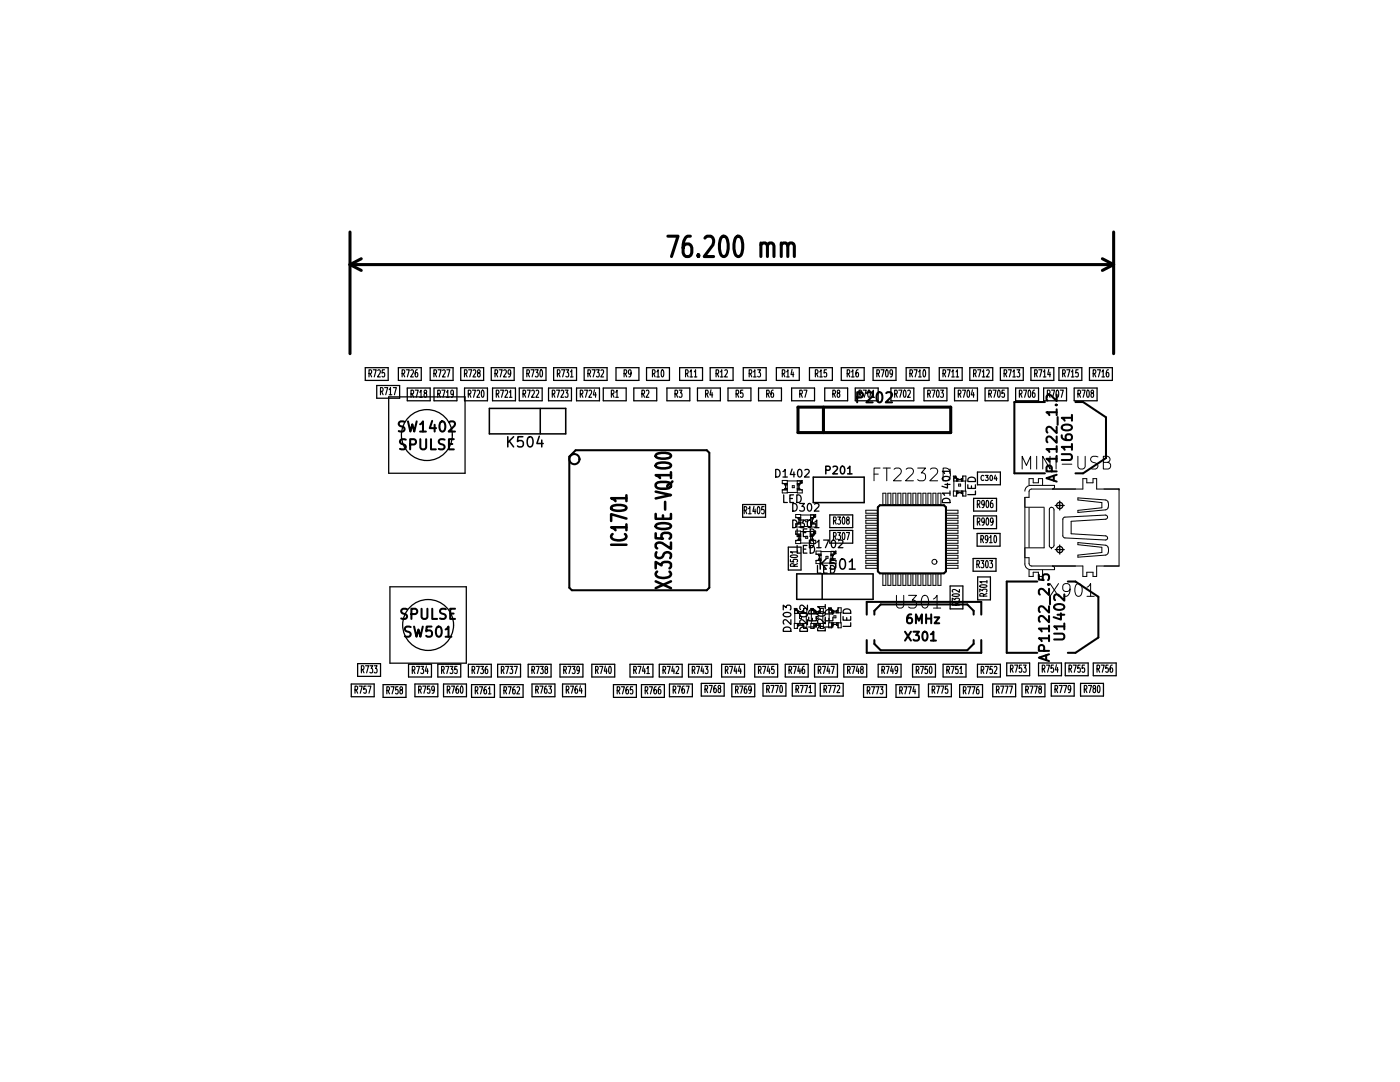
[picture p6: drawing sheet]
<svg xmlns="http://www.w3.org/2000/svg" width="279mm" height="216mm" viewBox="0 0 279 216" stroke-linecap="round" stroke-linejoin="round" font-family="sans-serif">
<g fill="none" stroke="#000" stroke-width=".61">
<path d="M69.9 52.8h152.4M69.9 46.3v24.3M69.9 52.8l2.2 1.2M72.1 51.6l-2.2 1.2M133.3 47.1h2l-1.3 4.1M137.8 47.1h-.6a1.91 1.91 0 0 0-.9 1.8v1.5l.2 .4 .4 .4h.6l.3-.2a1.77 1.77 0 0 0 0-2.1l-.3-.2h-.6l-.3 .2-.3 .5M139.4 50.8l.1 .2-.1 .2-.2-.2 .2-.2v.4M140.7 47.5l.4-.4h.7a1.2 1.2 0 0 1 .5 1.8l-1.8 2.3h1.9M144 47.3l.3-.2a.83 .83 0 0 1 .9 .8 4.1 4.1 0 0 1-.3 3.1l-.3 .2a.82 .82 0 0 1-.9-.8 4 4 0 0 1 .3-3.1zM146.9 47.3l.3-.2a.83 .83 0 0 1 .9 .8 4.1 4.1 0 0 1-.3 3.1l-.3 .2a.82 .82 0 0 1-.9-.8 4 4 0 0 1 .3-3.1zM151.9 48.9l.4-.4h.4l.3 .2 .2 .4v2.1M151.9 48.5v2.7"/>
<path d="M153.2 49.1l.1-.4 .3-.2h.4l.3 .2 .2 .4v2.1M155.9 48.9l.5-.4h.4l.3 .2 .1 .4v2.1M155.9 48.5v2.7M157.2 49.1l.2-.4 .3-.2h.4l.3 .2 .1 .4v2.1M220 51.6l2.3 1.2M222.3 46.3v24.3M222.3 52.8l-2.3 1.2M159.3 81.2h30.4v5.1h-30.4zM164.3 81.2v5.1"/>
</g>
<g fill="none" stroke="#000" stroke-width=".3">
<path d="M97.7 81.5h15.2v5.1h-15.2zM101.3 87.1v2.1M101.6 88l.9 1.2M102.5 87.1l-1.2 1.2M104.3 87.1h-.9l-.1 1 .3-.2 .6 .1 .2 .3-.1 .7-.2 .2h-.5l-.3-.2M105.5 87.2a.48 .48 0 0 1 .8 .3 1.05 1.05 0 0 1-.6 1.7 1.35 1.35 0 0 1-.2-2zM107.6 87l-.5 1.5h1.3M107.8 81.5v5.1M108.1 87.8v1.4M162.3 95.2h10.2v5.1h-10.2zM164.8 93.8h.7l.2-.3-.1-.3-.2-.2h-.6v1.6M166.3 93.2l.5-.2 .3 .5-.9 1.1h.9"/>
<path d="M167.9 93.2l.2-.2a.81 .81 0 0 1 .5 .8 .81 .81 0 0 1-.5 .8l-.2-.2-.2-.4zM169.2 93.5l.4-.5v1.6M169.2 94.6h.8M159 114.5h15.2v5.1h-15.2zM163.7 111.5v2.1M164 112.4l.9 1.2M164.1 114.5v5.1M164.9 111.5l-1.2 1.2M166.7 111.5h-1l-.1 1 .3-.2 .7 .1 .2 .3-.1 .7-.3 .2h-.5l-.3-.2M167.9 111.6a.48 .48 0 0 1 .7 .3 1.05 1.05 0 0 1-.5 1.7 1.35 1.35 0 0 1-.2-2zM169.5 112.1l.6-.6v2.1M169.5 113.6h1.2"/>
</g>
<g fill="none" stroke="#000" stroke-width=".41">
<path d="M171.1 79.3h.7a.55 .55 0 0 0 .4-.5 .55 .55 0 0 0-.4-.5h-.7v2M173 78.4l.3-.1h.7a.55 .55 0 0 1 .1 .8l-1.2 1.2h1.3M175.2 78.3a.48 .48 0 0 1 .8 .3 1.05 1.05 0 0 1-.6 1.7 1.35 1.35 0 0 1-.2-2zM176.9 78.4l.3-.1h.6a.55 .55 0 0 1 .1 .8l-1.1 1.2h1.2M210.9 78.8v1.2l-1.2-1.1a.55 .55 0 0 0-.9 .3v.4l.2 .3M80.7 84.2h-.9a.48 .48 0 0 0-.2 .5 .48 .48 0 0 0 .4 .3 .74 .74 0 0 1 .7 .5l-.1 .4-.2 .2-.8-.1M81 87.7h-1a.48 .48 0 0 0-.2 .5 .48 .48 0 0 0 .4 .4 .74 .74 0 0 1 .8 .5l-.1 .4-.3 .2-.8-.1M81.4 84.1l.5 2 .4-1.4 .4 1.4 .5-2M81.9 88.7h.7a.55 .55 0 0 0 .4-.5 .55 .55 0 0 0-.4-.6h-.7v2.1M83.8 84.7l.6-.6v2M83.8 86.1h1.2M83.9 87.6v1.7l.4 .4h.4l.3-.4v-1.7"/>
<path d="M86 87.6v2.1h1M86.3 84l-.5 1.4h1.2M86.7 84.8v1.3M87.9 84.3a.49 .49 0 0 1 .5-.2 .49 .49 0 0 1 .4 .4 1.05 1.05 0 0 1-.6 1.6 1.24 1.24 0 0 1-.3-1.8zM88.7 87.7h-.9a.48 .48 0 0 0-.2 .5 .48 .48 0 0 0 .3 .4 .74 .74 0 0 1 .8 .5l-.1 .4-.3 .2-.7-.1M89.6 88.6h.7M89.6 84.3l.3-.2 .7 .1a.55 .55 0 0 1 .1 .7l-1.2 1.2h1.3M90.6 87.6h-1v2.1h1M113.6 91.1l1.3-1.3h26.2l.5 .5v27l-.5 .5h-27l-.5-.5zM208.5 80.2h-6.1v14.2h6.1M209.9 94.1v-.8a.55 .55 0 0 0-.5-.4 .55 .55 0 0 0-.6 .4v.8h2.1M210.3 94.9v1"/>
<path d="M210.7 80.8h.2M210.9 94.7l-2.1 .7 2.1 .7M210.9 91.5h-2.1l.6 .6M210.9 89.6h-2.1l.6 .6M210.9 87.1v1.3l-1.2-1.2a.55 .55 0 0 0-.9 .3v.5l.2 .3M210.9 85.2v1.2l-1.2-1.1a.55 .55 0 0 0-.9 .2v.5l.2 .3M210.9 82.3h-2.1l.6 .5M210.9 81.7v1.1M210.9 89v1.2M210.9 91v1.1M211.1 83.2v1.6M211.9 90.6h1.6l.4 .4v.4l-.4 .4h-1.6"/>
<path d="M211.9 86.8a.8 .8 0 0 0 .9 1h.7l.3-.2 .1-.6-.2-.2-.6-.1-.3 .1-.1 .6 .4 .4M212.1 84.9a1.38 1.38 0 0 1 1.8 .3v.2a1.27 1.27 0 0 1-2 0zM213.9 89.2h-2l.6 .6M213.9 83.4h-2l.6 .5M213.9 82.8v1.1M213.9 88.6v1.2M214.6 80.2h1.6l4.5 3.1v8.1l-4.5 3h-1.6M175.2 101.2l.4-.4h12.8l.4 .4v12.8l-.4 .4h-12.8l-.4-.4zM207 116h-6.1v14.3h6.1M207.3 114.7v1h1l-.2-.2 .1-.7 .3-.2 .7 .1 .2 .3v.5l-.2 .2M209.2 116.6h.2M209.4 117.5v1.2l-1.2-1.1a.55 .55 0 0 0-.9 .3v.5l.2 .2"/>
<path d="M209.6 119v1.6M212.4 118.6v1.3l-1.2-1.2a.55 .55 0 0 0-.8 .3v.5l.2 .3M213.1 116h1.5l4.6 3.1v8.1l-4.6 3.1h-1.5M81.2 121.6h-.9a.48 .48 0 0 0-.2 .5 .48 .48 0 0 0 .4 .3 .74 .74 0 0 1 .7 .5l-.1 .4-.3 .2-.7-.1M82 125.1h-1a.48 .48 0 0 0-.2 .5 .48 .48 0 0 0 .4 .4 .74 .74 0 0 1 .8 .5l-.1 .4-.3 .2-.8-.1M82.1 122.5h.8a.55 .55 0 0 0 .4-.5 .55 .55 0 0 0-.4-.5h-.8v2M82.6 125l.5 2.1 .4-1.5 .4 1.5 .5-2.1M84.1 121.5v1.6l.4 .4h.4l.4-.4v-1.6M86.1 125h-.9l-.1 1 .2-.2 .7 .1 .2 .3-.1 .7-.3 .2h-.5l-.2-.2M86.3 121.5v2h.9M87.3 125.1a.48 .48 0 0 1 .8 .3 1.05 1.05 0 0 1-.6 1.7 1.35 1.35 0 0 1-.2-2zM88.9 125.6l.6-.6v2.1"/>
<path d="M88.9 127.1h1.2M89 121.6h-1a.48 .48 0 0 0-.2 .5 .48 .48 0 0 0 .4 .3 .74 .74 0 0 1 .8 .5l-.1 .4-.3 .2-.8-.1M89.8 122.4h.7M90.8 121.5h-1v2h1M173 127.7v2.6h22.8v-2.6M173 122.6v-2.5h22.8v2.5M174.5 122.6v-.7l1.3-1.3h17.2l1.3 1.3v.7M174.5 127.7v.8l1.3 1.3h17.2l1.3-1.3v-.8M180.6 126l1.2 1.8M181.8 126l-1.2 1.8M181.9 122.6a.7 .7 0 0 0-.9 .8v.6l.2 .3 .5 .1 .3-.2v-.6l-.1-.2-.5-.1-.4 .3M182.3 126h1.1l-.6 .7 .5 .2v.8l-.2 .1h-.5l-.3-.1"/>
<path d="M182.8 124.4v-1.8l.6 1.3 .6-1.3v1.8M184.3 126.2l.2-.2a.95 .95 0 0 1 .4 1.7l-.4 .1-.3-.3-.1-.8zM184.8 122.6v1.8M184.8 123.4h1M185.8 126.6l.5-.6v1.8M185.8 127.8h1M185.8 122.6v1.8M186.5 123.2h1l-1 1.2h1M208.4 129.9v-.8a.55 .55 0 0 0-.5-.4 .55 .55 0 0 0-.6 .4v.8h2.1M208.8 130.7v1M209.4 130.6l-2.1 .6 2.1 .7M209.4 127.4h-2.1l.6 .5"/>
<path d="M209.4 125.4h-2.1l.6 .6M209.4 122.9v1.3l-1.2-1.2a.55 .55 0 0 0-.9 .3v.5l.2 .3M209.4 121v1.2l-1.2-1.1a.55 .55 0 0 0-.9 .3v.4l.2 .3M209.4 124.8v1.2M209.4 126.8v1.1M210.4 126.4h1.6l.4 .4v.4l-.4 .4h-1.6M210.5 120.8a1.35 1.35 0 0 1 1.9 .2v.2a1.27 1.27 0 0 1-2 0zM211 122.7h1.4M211.7 122.4v1.2l-1.4-.5M212.4 125h-2l.6 .6M212.4 124.4v1.2"/>
<circle cx="114.6" cy="91.6" r="1.02"/>
</g>
<g fill="none" stroke="#000" stroke-width=".25">
<path d="M72.9 73.4h4.6v2.5h-4.6zM75.2 76.9h4.6v2.6h-4.6zM77.6 79.2h15.2v15.2h-15.2zM79.5 73.4h4.6v2.5h-4.6zM81.3 77.4h4.6v2.6h-4.6zM85.9 73.4h4.5v2.5h-4.5zM86.6 77.4h4.6v2.6h-4.6zM91.9 73.4h4.6v2.5h-4.6zM92.7 77.4h4.6v2.6h-4.6zM98 73.4h4.6v2.5h-4.6zM98.3 77.4h4.6v2.6h-4.6zM103.6 77.4h4.6v2.6h-4.6z"/>
<path d="M104.4 73.4h4.6v2.5h-4.6zM109.5 77.4h4.5v2.6h-4.5zM110.5 73.4h4.6v2.5h-4.6zM115.1 77.4h4.5v2.6h-4.5zM116.6 73.4h4.6v2.5h-4.6zM120.4 77.4h4.6v2.6h-4.6zM122.9 73.4h4.6v2.5h-4.6zM126.5 77.4h4.6v2.6h-4.6zM129 73.4h4.6v2.5h-4.6zM133.1 77.4h4.6v2.6h-4.6zM135.6 73.4h4.6v2.5h-4.6zM139.2 77.4h4.6v2.6h-4.6z"/>
<path d="M141.7 73.4h4.6v2.5h-4.6zM145.3 77.4h4.6v2.6h-4.6zM148.3 73.4h4.6v2.5h-4.6zM151.4 77.4h4.6v2.6h-4.6zM154.9 73.4h4.6v2.5h-4.6zM158 77.4h4.6v2.6h-4.6zM161.5 73.4h4.6v2.5h-4.6zM164.6 77.4h4.6v2.6h-4.6zM167.9 73.4h4.6v2.5h-4.6zM170.7 77.4h4.6v2.6h-4.6zM174.2 73.4h4.6v2.5h-4.6zM177.8 77.4h4.6v2.6h-4.6z"/>
<path d="M180.8 73.4h4.6v2.5h-4.6zM184.4 77.4h4.6v2.6h-4.6zM187.5 73.4h4.5v2.5h-4.5zM190.5 77.4h4.6v2.6h-4.6zM193.5 73.4h4.6v2.5h-4.6zM196.6 77.4h4.6v2.6h-4.6zM199.6 73.4h4.6v2.5h-4.6zM202.7 77.4h4.6v2.6h-4.6zM205.7 73.4h4.6v2.5h-4.6zM208.3 77.4h4.6v2.6h-4.6zM211.3 73.4h4.6v2.5h-4.6zM214.4 77.4h4.5v2.6h-4.5z"/>
<path d="M217.4 73.4h4.6v2.5h-4.6zM154.8 93.7a.77 .77 0 0 1 .9 .7 .77 .77 0 0 1-.9 .8zM156.3 94.1l.4-.4v1.5M156.3 95.2h.8M156.4 98.7v1.6h.7M157.6 99.5h.6M158.1 93.6l-.4 1.1h1M158.4 98.7h-.8v1.6h.8M158.4 94.2v1M159 98.7a.77 .77 0 0 1 .9 .8 .77 .77 0 0 1-.9 .8zM159.3 93.8l.2-.1a.81 .81 0 0 1 .6 .7 .81 .81 0 0 1-.6 .8l-.2-.2-.1-.4zM160.6 93.8l.6-.1 .3 .4-1 1.1h1"/>
<path d="M188.1 95.3a.9 .9 0 0 1 1.5 .3 .86 .86 0 0 1-1.5-.2zM188.3 99.6a.79 .79 0 0 1 .9-.1 .79 .79 0 0 1 .4 .8h-1.5v-.4zM188.6 96.7h1M189.1 96.4v1l-1.1-.4M189.6 98.4h-1.5l.4 .4M189.6 94h-1.5l.4 .5M189.6 93.6v.9M189.6 98v.8M193.1 96.7v.8h1.6v-.8M193.4 95.4a.79 .79 0 0 1 .9-.1 .79 .79 0 0 1 .4 .8h-1.6v-.4zM193.9 97v.5M194.3 99.4h4.6v2.6h-4.6z"/>
<path d="M194.7 98v.7h-1.6M195.1 94.2h4.5v2.5h-4.5zM211.5 100v1.8M77.8 117.1h15.3v15.2h-15.3zM148.2 100.7h4.6v2.5h-4.6zM157.3 109.2h2.6v4.5h-2.6zM158.2 100.5a.77 .77 0 0 1 .9 .7 .77 .77 0 0 1-.9 .8zM158.2 103.8a.77 .77 0 0 1 .9 .7 .77 .77 0 0 1-.9 .8zM159.1 105.5v1.6h.7M159.1 108.8v1.6h.7M159.6 100.5h.9l-.5 .5 .5 .2v.6l-.3 .2-.6-.2M159.6 103.8h.9l-.5 .5 .5 .2v.6l-.3 .2-.6-.2"/>
<path d="M160.3 106.3h.5M160.3 109.6h.5M161 105.5h-.7v1.6h.7M161 108.8h-.7v1.6h.7M161.3 100.6l.2-.1a.81 .81 0 0 1 .5 .7 .81 .81 0 0 1-.5 .8l-.2-.2-.2-.4zM161.3 103.9l.2-.1a.81 .81 0 0 1 .5 .7 .81 .81 0 0 1-.5 .8l-.2-.2-.2-.4zM161.5 107.8a.77 .77 0 0 1 .9 .7 .77 .77 0 0 1-.9 .8zM161.7 105.5a.77 .77 0 0 1 .9 .8 .77 .77 0 0 1-.9 .8zM161.7 108.8a.77 .77 0 0 1 .9 .8 .77 .77 0 0 1-.9 .8zM162.6 100.6l.5-.1 .3 .4-.9 1.1h.9M162.6 104.2l.4-.4v1.5M162.6 105.3h.8"/>
<path d="M163 108.2l.4-.4v1.5M163 109.3h.9M163.1 112.8v1.6h.8M164.4 107.8h1l-.7 1.5M164.4 113.6h.5M165.1 112.8h-.7v1.6h.7M165.6 105.8h4.6v2.6h-4.6zM165.6 102.7h4.6v2.6h-4.6zM165.8 112.8a.77 .77 0 0 1 .8 .8 .77 .77 0 0 1-.8 .8zM166.1 107.8h.2a.81 .81 0 0 1 .5 .7 .81 .81 0 0 1-.5 .8 1 1 0 0 1-.2-1.5zM167.4 107.9l.5-.1 .3 .4-.9 1.1h.9M189.6 116.9h2.6v4.6h-2.6z"/>
<path d="M194.2 111.4h4.6v2.6h-4.6zM194.3 102.9h4.6v2.6h-4.6zM195 106.4h4.6v2.6h-4.6zM195.1 115.1h2.6v4.6h-2.6zM210.6 109.7h1.8M210.6 100.9h1.8M211.5 108.8v1.8M70.1 136.5h4.6v2.5h-4.6zM71.4 132.4h4.5v2.6h-4.5zM76.5 136.6h4.5v2.6h-4.5zM81.5 132.5h4.6v2.6h-4.6zM82.8 136.5h4.6v2.5h-4.6z"/>
<path d="M87.4 132.5h4.5v2.6h-4.5zM88.5 136.5h4.6v2.5h-4.6zM93.5 132.5h4.5v2.6h-4.5zM94.1 136.6h4.6v2.6h-4.6zM99.3 132.5h4.6v2.6h-4.6zM99.8 136.6h4.6v2.6h-4.6zM105.4 132.5h4.6v2.6h-4.6zM106.2 136.5h4.5v2.5h-4.5zM111.8 132.5h4.5v2.6h-4.5zM112.3 136.5h4.5v2.5h-4.5zM118.1 132.5h4.6v2.6h-4.6zM122.4 136.6h4.6v2.6h-4.6z"/>
<path d="M125.7 132.5h4.6v2.6h-4.6zM128 136.6h4.6v2.6h-4.6zM131.6 132.5h4.5v2.6h-4.5zM133.6 136.5h4.6v2.5h-4.6zM137.4 132.5h4.6v2.6h-4.6zM140 136.4h4.5v2.5h-4.5zM144 132.5h4.6v2.6h-4.6zM146.1 136.5h4.5v2.5h-4.5zM150.6 132.5h4.6v2.6h-4.6zM152.3 136.4h4.5v2.5h-4.5zM156.3 121.7v-.9l.6 .5 .1-.5h.7l.1 .2-.1 .7M156.4 125.4a.81 .81 0 0 1 .9-.2 .81 .81 0 0 1 .5 .8h-1.5z"/>
<path d="M156.4 122.4a.9 .9 0 0 1 1.4 .3 .86 .86 0 0 1-1.5-.1zM156.7 132.5h4.6v2.6h-4.6zM157.8 123.7v.9l-1-.9-.5 .3 .2 .5M158.1 136.4h4.6v2.5h-4.6zM159.8 122.4a.82 .82 0 0 1 1.3 .3 .86 .86 0 0 1-1.5-.1zM159.8 125.3a.79 .79 0 0 1 .9-.1 .79 .79 0 0 1 .4 .8h-1.5v-.4zM161.1 123.7v.9l-1-.9-.5 .3 .2 .5M161.1 120.8v.9l-1-.9-.5 .2 .2 .6M161.4 123.1v.8h1.5v-.8M161.6 121.8a.79 .79 0 0 1 .9-.1 .79 .79 0 0 1 .4 .8h-1.5v-.4zM162.1 123.4v.5M162.6 132.5h4.5v2.6h-4.5z"/>
<path d="M162.9 124.4v.7h-1.5M163.3 125.3a.81 .81 0 0 1 .9-.3 .81 .81 0 0 1 .5 .9h-1.5zM163.3 122.2a.82 .82 0 0 1 1.4 .4 .86 .86 0 0 1-1.5-.2zM163.7 136.4h4.6v2.5h-4.6zM164.7 123.5v1l-1.1-1-.4 .3 .1 .6M164.7 121.1h-1.5l.4 .4M164.7 123.1v.8h1.5v-.8M164.7 120.6v.9M164.9 121.8a.79 .79 0 0 1 .9-.1 .79 .79 0 0 1 .4 .8h-1.5v-.4zM165.4 123.4v.5M166.2 124.4v.7h-1.5M168.3 123v.7h1.5v-.7"/>
<path d="M168.4 132.5h4.6v2.6h-4.6zM168.5 121.6a.79 .79 0 0 1 .9-.1 .79 .79 0 0 1 .4 .9h-1.5v-.4zM169 123.2v.5M169.8 124.3v.7h-1.5M172.3 136.6h4.6v2.6h-4.6zM175.3 132.5h4.5v2.6h-4.5zM178.8 136.6h4.6v2.6h-4.6zM182.1 132.5h4.6v2.6h-4.6zM185.3 136.5h4.6v2.5h-4.6zM188.2 132.5h4.6v2.6h-4.6zM191.5 136.6h4.6v2.6h-4.6zM195.1 132.5h4.5v2.6h-4.5z"/>
<path d="M198.1 136.5h4.6v2.5h-4.6zM200.9 132.3h4.6v2.5h-4.6zM204 136.5h4.5v2.5h-4.5zM207.3 132.3h4.5v2.5h-4.5zM209.8 136.4h4.6v2.5h-4.6zM212.6 132.3h4.6v2.5h-4.6zM215.6 136.4h4.6v2.5h-4.6zM218.2 132.3h4.6v2.5h-4.6z"/>
<circle cx="85.2" cy="86.8" r="5.1"/>
<circle cx="211.5" cy="109.7" r=".63"/>
<circle cx="211.5" cy="100.9" r=".63"/>
<circle cx="85.4" cy="124.7" r="5.1"/>
</g>
<g fill="none" stroke="#000" stroke-width=".2">
<path d="M156.1 96.4a.7 .7 0 0 1 .7 .7 .7 .7 0 0 1-.7 .7M156.6 96.5v.3h.5M157.1 98.3h2.1M157.1 96.5h-1v-.6h1v2.5h-1v-.7h1M157.1 97.5h-.5v.3h.5M157.1 96.7h-.3v.8h.3M157.1 96h2.9M158.1 96.9h.4v.4h-.4zM159.1 96.5h.6v-.6h-.6v2.5h1v-.7h-1M159.1 97.5h.5v.3h-.5M159.1 96.7h.4v.8h-.4M159.6 96.5v.3h-.5"/>
<path d="M160 95.9h.1v.4h-.1zM160.1 96.4a.7 .7 0 0 0-.7 .7 .7 .7 0 0 0 .7 .7M174.4 94.6h.9M175.6 93.4h-1.2v2.5M176.2 98.4h.6v2.3h-.6zM176.3 93.4h1.4M177 93.4v2.5M177.2 98.4h.6v2.3h-.6zM178.2 98.4h.6v2.3h-.6zM178.4 93.6l.4-.2h.6a.69 .69 0 0 1 .4 1.1l-1.5 1.4h1.6M179.2 98.4h.6v2.3h-.6zM180.2 98.4h.6v2.3h-.6z"/>
<path d="M180.8 93.6l.4-.2h.6a.69 .69 0 0 1 .4 1.1l-1.5 1.4h1.6M181.2 98.4h.6v2.3h-.6zM182.2 98.4h.6v2.3h-.6zM183.1 93.4h1.6l-.8 1a.7 .7 0 0 1 .8 .4v.7l-.2 .3-1 .1-.4-.2M183.2 98.4h.6v2.3h-.6zM184.2 98.4h.6v2.3h-.6zM185.2 98.4h.6v2.3h-.6zM185.7 93.6l.3-.2h.6a.69 .69 0 0 1 .4 1.1l-1.4 1.4h1.5M186.2 98.4h.6v2.3h-.6zM187.2 98.4h.6v2.3h-.6zM188.2 93.4a1.34 1.34 0 0 1 1.5 .8 1.34 1.34 0 0 1-.5 1.6l-1 .1zM190.3 95h.4v.1h-.4z"/>
<path d="M190.4 95.1v2.9M190.8 95a.7 .7 0 0 0 .7 .7 .7 .7 0 0 0 .7-.7M190.8 99a.7 .7 0 0 1 .7-.7 .7 .7 0 0 1 .7 .7M190.9 96v-.5h.3v.5M190.9 98v.5h.3v-.5M190.9 96v-.6h-.6v.6h2.5v-1h-.7v1M190.9 98v1h-.6v-1h2.5v1h-.7l.1-1M191.1 96v-.4h.8v.4M191.1 98v.3h.8v-.3M191.3 96.6h.4v.4h-.4zM191.9 98v.5h.3M192.2 95.5h-.3v.5"/>
<path d="M192.7 95.9v2.1M204 93.6v-2.6l.8 1.9 .9-1.9v2.6M204.5 99.2v13.3a1.14 1.14 0 0 0 1.2 1.2h4.8l-.1-.6-.4-.2M205.4 96.8v-1.3h.8v.8h1v-.8h.9v1.3M206.9 91v2.6M209.6 91v2.6l-1.5-2.6v2.6M210 97.6l.4-.2 .1-.5h-4.8a1.14 1.14 0 0 0-1.2 1.1M210.8 91v2.6M212 92.6h1.9M215.1 91v2.1l.5 .5 .7-.1 .3-.4v-2.1M215.1 99.3l5.5 .5a1.15 1.15 0 0 1 .5 1.5l-.5 .4-5.5 .6v-.5l4.8-.5v-1l-4.8-.5zM219.1 91.2l-1-.2a.62 .62 0 0 0-.5 .7 .62 .62 0 0 0 .5 .6 .94 .94 0 0 1 1 .6 .65 .65 0 0 1-.5 .7l-.9-.1"/>
<path d="M220.2 92.3h.8a.62 .62 0 0 0 .5-.6 .62 .62 0 0 0-.5-.7h-.8v2.6h1a.68 .68 0 0 0 .5-.7 .68 .68 0 0 0-.7-.6M223.3 97.6h.1M223.3 97.6v15.3h-4.4v2.1h-.8v-.8h-1.2v.8h-.8v-2.1h-10.2l-.5-.2v-1.4h-.8M223.3 97.6h-4.4v-2.1h-.8v.8h-1.2v-.8h-.8v2.1h-10.2l-.5 .2v1.4h-.8M158.8 103.2a.7 .7 0 0 1 .7 .7 .7 .7 0 0 1-.7 .7M158.8 106.5a.7 .7 0 0 1 .7 .7 .7 .7 0 0 1-.7 .7M159.7 105.1h2.1M159.7 108.4h2.1M159.8 103.5h-.4v.8h.4M159.8 106.8h-.4v.8h.4M159.8 103.3h-1v-.6h1v2.5h-1v-.7h1M159.8 103.3h-.5v.3h.5"/>
<path d="M159.8 104.3h-.5v.3h.5M159.8 106.6h-1v-.6h1v2.5h-1v-.7h1M159.8 106.6h-.5v.3h.5M159.8 107.6h-.5v.3h.5M159.8 102.8h2.8M159.8 106.1h2.8M160.8 103.7h.4v.4h-.4zM160.8 107h.4v.4h-.4zM161.8 103.3h.6v-.6h-.6v2.5h1v-.7h-1M161.8 106.6h.6v-.6h-.6v2.5h1v-.7h-1M161.8 103.3h.5v.3h-.5M161.8 104.3h.5v.3h-.5"/>
<path d="M161.8 106.6h.5v.3h-.5M161.8 107.6h.5v.3h-.5M161.8 103.5h.3v.8h-.3M161.8 106.8h.3v.8h-.3M162.6 102.7h.2v.4h-.2zM162.6 106h.2v.4h-.2zM162.8 103.2a.7 .7 0 0 0-.7 .7 .7 .7 0 0 0 .7 .7M162.8 106.5a.7 .7 0 0 0-.7 .7 .7 .7 0 0 0 .7 .7M162.8 110.5a.7 .7 0 0 1 .7 .7 .7 .7 0 0 1-.7 .7M163.8 112.4h2.1M163.9 110.6h-1.1v-.6h1.1v2.5h-1.1v-.7h1.1M163.9 110.6h-.6v.3h.6"/>
<path d="M163.9 111.6h-.6v.3h.6M163.9 110.8h-.4v.8h.4M163.9 110.1h2.8M164.8 111h.4v.4h-.4zM165.8 110.6h.6v-.6h-.6v2.5h1v-.7h-1M165.8 110.6h.5v.3h-.5M165.8 111.6h.5v.3h-.5M165.8 110.8h.4v.8h-.4M166.7 110h.1v.4h-.1zM166.8 110.5a.7 .7 0 0 0-.7 .7 .7 .7 0 0 0 .7 .7M172.8 111.8h2.3v.6h-2.3zM172.8 110.8h2.3v.6h-2.3z"/>
<path d="M172.8 109.8h2.3v.6h-2.3zM172.8 107.8h2.3v.6h-2.3zM172.8 106.8h2.3v.6h-2.3zM172.8 105.8h2.3v.6h-2.3zM172.8 112.8h2.3v.6h-2.3zM172.8 108.8h2.3v.6h-2.3zM172.8 104.8h2.3v.6h-2.3zM172.8 103.8h2.3v.6h-2.3zM172.8 102.8h2.3v.6h-2.3zM172.8 101.8h2.3v.6h-2.3zM176.2 114.5h.6v2.3h-.6zM177.2 114.5h.6v2.3h-.6z"/>
<path d="M178.2 114.5h.6v2.3h-.6zM178.9 118.8v2.1l.5 .4 .7-.1 .3-.3v-2.1M179.2 114.5h.6v2.3h-.6zM180.2 114.5h.6v2.3h-.6zM181.2 114.5h.6v2.3h-.6zM181.3 118.8h1.6l-.8 1a.7 .7 0 0 1 .8 .4v.7l-.2 .3-1 .1-.4-.2M182.2 114.5h.6v2.3h-.6zM183.2 114.5h.6v2.3h-.6zM184.2 114.5h.6v2.3h-.6zM184.2 118.9a.6 .6 0 0 1 1 .4 1.49 1.49 0 0 1-.5 2 .64 .64 0 0 1-.7-.4 1.97 1.97 0 0 1 .2-2zM185.2 114.5h.6v2.3h-.6zM186.2 114.5h.6v2.3h-.6z"/>
<path d="M186.3 119.5l.7-.7v2.5M187.2 114.5h.6v2.3h-.6zM188.9 101.8h2.3v.6h-2.3zM188.9 102.8h2.3v.6h-2.3zM188.9 103.8h2.3v.6h-2.3zM188.9 104.8h2.3v.6h-2.3zM188.9 105.8h2.3v.6h-2.3zM188.9 106.8h2.3v.6h-2.3zM188.9 107.8h2.3v.6h-2.3zM188.9 108.8h2.3v.6h-2.3zM188.9 109.8h2.3v.6h-2.3zM188.9 110.8h2.3v.6h-2.3z"/>
<path d="M188.9 111.8h2.3v.6h-2.3zM188.9 112.8h2.3v.6h-2.3zM204.6 101.2h3.8M205.4 113.8v1.2h.8v-.8h1v.8h.9v-1.2M205.4 101.3v7.9M208.4 101.3v8h-3.8M209.5 101.4a.49 .49 0 0 1 .5-.1 .49 .49 0 0 1 .4 .4v7.1a.47 .47 0 0 1-.5 .5 .47 .47 0 0 1-.5-.4zM209.6 116.4l1.7 2.6M209.8 109.3h.1M211.3 116.4l-1.7 2.6M212.3 103.3l8.3-.5a.42 .42 0 0 1 .4 .4 .42 .42 0 0 1-.4 .4l-6.8 .4v2.5l6.8 .4a.41 .41 0 0 1 .4 .4 .41 .41 0 0 1-.4 .5l-8.3-.5-.2-.4v-3.3zM213.5 117.5l-.4 .5h-.5l-.5-.5v-.6l.2-.3 .8-.2 .3 .3a1.68 1.68 0 0 1-.6 2.3h-.5"/>
<path d="M214.9 116.6a.6 .6 0 0 1 .9 .3 1.49 1.49 0 0 1-.4 2.1 .64 .64 0 0 1-.8-.5 1.97 1.97 0 0 1 .3-1.9zM215.1 108.3l5.5 .5a1.11 1.11 0 0 1 0 2l-5.5 .4v-.4l4.8-.6v-1l-4.8-.5zM216.9 117.2l.8-.8v2.6M216.9 119h1.5M221 107.3h.1M158.5 121.4h.5v.2h-.5zM158.6 121.6v2.8M159.1 121.4a.7 .7 0 0 0 .7 .7 .7 .7 0 0 0 .7-.7M159.1 125.4a.7 .7 0 0 1 .7-.7 .7 .7 0 0 1 .7 .7M159.1 122.4v-.5h.3v.5M159.1 124.4v.5h.3v-.5M159.2 124.4v1h-.7v-1h2.5v1h-.6v-1"/>
<path d="M159.2 122.4v-.6h-.6v.6h2.4v-1h-.6v1M159.4 122.4v-.3h.8v.3M159.4 124.4v.3h.8v-.3M159.6 123h.4v.4h-.4zM160.1 122.4v-.5h.3v.5M160.1 124.4v.5h.3v-.5M160.9 122.4v2M161.8 121.4h.5v.2h-.5zM161.9 121.6v2.8M162.4 121.4a.7 .7 0 0 0 .7 .7 .7 .7 0 0 0 .7-.7M162.4 125.4a.7 .7 0 0 1 .7-.7 .7 .7 0 0 1 .7 .7M162.4 122.4v-.5h.3v.5"/>
<path d="M162.4 124.4v.5h.3v-.5M162.5 124.4v1h-.7v-1h2.5v1h-.6v-1M162.5 122.4v-.6h-.6v.6h2.4v-1h-.6v1M162.7 122.4v-.3h.8v.3M162.7 124.4v.3h.8v-.3M162.9 123h.4v.4h-.4zM163.4 122.4v-.5h.3v.5M163.4 124.4v.5h.3v-.5M164.2 122.4v2M165.4 121.3h.4v.1h-.4zM165.5 121.4v2.9M165.9 121.3a.7 .7 0 0 0 .7 .7 .7 .7 0 0 0 .7-.7"/>
<path d="M165.9 125.3a.7 .7 0 0 1 .7-.7 .7 .7 0 0 1 .7 .7M166 122.3v-.5h.3v.5M166 124.3v.5h.3v-.5M166 122.3v-.6h-.6v.6h2.5v-1h-.7v1M166 124.3v1h-.6v-1h2.5v1h-.7v-1M166.2 122.3v-.4h.8v.4M166.2 124.3v.3h.8v-.3M166.4 122.9h.4v.4h-.4zM167 122.3v-.5h.3v.5M167 124.3v.5h.3v-.5M167.8 122.2v2.1M186.3 121.3h1.4"/>
<circle cx="159.8" cy="96.2" r=".14"/>
<circle cx="190.6" cy="95.3" r=".14"/>
<circle cx="162.5" cy="103" r=".14"/>
<circle cx="162.5" cy="106.3" r=".14"/>
<circle cx="166.5" cy="110.3" r=".14"/>
<circle cx="186.5" cy="112.1" r=".49"/>
<circle cx="158.9" cy="121.7" r=".14"/>
<circle cx="162.2" cy="121.7" r=".14"/>
<circle cx="165.7" cy="121.6" r=".14"/>
</g>
<g fill="none" stroke="#000" stroke-width=".51">
<path d="M125 99.4h-3l.8 .6M125 98.8v1.2M130.9 98.1l3 .7-3 .7M131 96.5a2.6 2.6 0 0 1 2.9 .1l-.1 .6a2.59 2.59 0 0 1-2.9-.2zM131 92.6a2.75 2.75 0 0 1 2.9 .2 .58 .58 0 0 1-.6 .6 2.25 2.25 0 0 1-2.4-.4zM131 90.6a2.75 2.75 0 0 1 2.9 .2 .58 .58 0 0 1-.6 .6 2.25 2.25 0 0 1-2.4-.4zM133.9 94.8h-3l.8 .6M133.9 94.2v1.2M134.2 96.1l-.2 .2a1.06 1.06 0 0 0-.8 .8M122 108.7h3M122.1 101.1a2.75 2.75 0 0 1 2.9 .1 .58 .58 0 0 1-.6 .6 2.25 2.25 0 0 1-2.4-.4zM122.3 106.6l-.3 .4a1.29 1.29 0 0 0 1.7 .8 1.12 1.12 0 0 0 1.3-.8l-.3-.4"/>
<path d="M125 105.2h-3l.8 .6M125 103.5l-3-.9v1.4M125 104.6v1.2M130.9 113.4v-1.3l1.1 .7a.59 .59 0 0 1 .6-.7h.7l.5 .2 .1 .2v.6l-.3 .3M130.9 106.4v1l1.4 .1-.3-.3v-.5l.2-.2a1.28 1.28 0 0 1 1.7 .2v.5l-.3 .3M130.9 102.6v.9h3v-.9M130.9 116l3 1.4M131 110.2l-.1 .8a.87 .87 0 0 0 .9 .3 .87 .87 0 0 0 .7-.7 .86 .86 0 0 1 1.4 0l-.1 .8M131 104.7a2.75 2.75 0 0 1 2.9 .2 .58 .58 0 0 1-.6 .6 2.25 2.25 0 0 1-2.4-.4zM131.1 114.1l-.2 .4a1.29 1.29 0 0 0 1.7 .8 1.12 1.12 0 0 0 1.3-.8l-.3-.4M132.3 102.8v.7M132.7 100.1v1.6"/>
<path d="M133.9 108.3v1.2l-1.7-1.1a.81 .81 0 0 0-1-.1 .81 .81 0 0 0-.3 .8l.2 .3M133.9 116l-3 1.4"/>
</g>
<g fill="none" stroke="#000" stroke-width=".23">
<path d="M73.6 74.5l.5-.1 .1-.3-.2-.3h-.4v1.4M73.9 74.5l.3 .7M74.5 73.8h.6l-.4 1.4M75.4 73.9l.3-.1 .2 .4-.6 1h.6M75.9 78.1l.5-.1 .1-.4-.2-.3h-.4v1.5M76.1 78.1l.4 .7M76.7 73.8h-.4v.7l.1-.2 .3 .1v.7l-.1 .1-.3-.1M76.8 77.3h.6l-.4 1.5M77.7 77.7l.2-.4v1.5M77.7 78.8h.5M78.5 77.3h.6l-.4 1.5M80.2 74.5l.5-.1 .1-.3-.2-.3h-.4v1.4"/>
<path d="M80.5 74.5l.3 .7M81.1 73.8h.6l-.4 1.4M82 73.9l.3-.1 .2 .4-.6 1h.6M82 78.6l.5-.1 .1-.4-.2-.2h-.4v1.4M82.2 78.6l.4 .7M82.9 77.9h.6l-.4 1.4M83.3 73.8l-.3 .1-.1 .5v.7l.3 .1 .2-.3-.1-.4-.3-.2-.1 .3M83.8 78.3l.2-.4v1.4M83.8 79.3h.5M84.8 78.5a.32 .32 0 0 1-.2-.5 .32 .32 0 0 1 .6 0 .32 .32 0 0 1-.2 .5h-.3l-.1 .2 .2 .6 .3-.1 .1-.2-.2-.5M86.6 74.5l.5-.1v-.3l-.2-.3h-.3v1.4M86.8 74.5l.3 .7"/>
<path d="M87.4 78.6l.4-.1 .1-.4-.2-.2h-.3v1.4M87.4 73.8h.6l-.4 1.4M87.6 78.6l.3 .7M88.2 77.9h.6l-.4 1.4M88.3 73.9l.4-.1 .2 .4-.6 1h.6M89.1 78.3l.3-.4v1.4M89.1 79.3h.5M89.2 73.8h.6l-.4 1.4M90.5 78.5l-.2 .2-.3-.1v-.5l.1-.2 .3 .1 .1 .7-.2 .5-.2 .1M92.7 74.5l.5-.1v-.3l-.2-.3h-.3v1.4M92.9 74.5l.3 .7M93.5 78.6l.4-.1 .1-.4-.2-.2h-.3v1.4"/>
<path d="M93.5 73.8h.6l-.4 1.4M93.7 78.6l.3 .7M94.3 77.9h.6l-.4 1.4M94.4 73.9l.4-.1 .2 .4-.6 1h.6M95.2 78l.3-.1 .2 .4-.5 1h.5M95.5 74.4a.32 .32 0 0 1-.2-.5 .32 .32 0 0 1 .5 0 .32 .32 0 0 1-.1 .5l-.3 .1-.1 .2 .2 .5 .2-.1 .1-.2-.1-.5M96.2 77.9h.1a.95 .95 0 0 1 0 1.4 1.3 1.3 0 0 1-.1-1.4zM98.8 74.5l.5-.1v-.3l-.2-.3h-.3v1.4M99 74.5l.3 .7M99 78.6l.5-.1 .1-.4-.2-.2h-.4v1.4M99.3 78.6l.3 .7M99.6 73.8h.6l-.4 1.4"/>
<path d="M99.9 77.9h.6l-.4 1.4M100.5 73.9l.4-.1 .2 .4-.6 1h.6M100.8 78l.3-.1 .2 .4-.6 1h.6M101.7 78.3l.2-.4v1.4M101.7 79.3h.5M101.9 74.4l-.2 .3-.3-.2v-.4l.2-.3 .3 .1v.7l-.2 .5-.2 .1M104.4 78.6l.5-.1v-.4l-.2-.2h-.3v1.4M104.6 78.6l.3 .7M105.1 74.5l.5-.1 .1-.3-.2-.3h-.4v1.4M105.2 77.9h.6l-.4 1.4M105.4 74.5l.3 .7M106 73.8h.6l-.4 1.4"/>
<path d="M106.1 78l.4-.1 .1 .4-.5 1h.5M106.8 73.8h.6l-.3 .5 .3 .2v.6l-.2 .1-.4-.1M107 78l.3-.1 .2 .4-.6 1h.6M107.9 73.9l.1-.1a.95 .95 0 0 1 0 1.4 1.3 1.3 0 0 1-.1-1.3zM110.2 78.6l.5-.1v-.4l-.1-.2h-.4v1.4M110.4 78.6l.3 .7M111 77.9h.7l-.4 1.4M111.2 74.5l.5-.1 .1-.3-.2-.3h-.4v1.4M111.5 74.5l.3 .7M112 78l.3-.1 .2 .4-.6 1h.6M112.1 73.8h.6l-.4 1.4M112.8 77.9h.5l-.3 .5 .3 .1v.6l-.1 .2-.4-.2"/>
<path d="M112.9 73.8h.6l-.3 .5 .3 .2v.6l-.2 .1-.4-.1M113.8 74.2l.3-.4v1.4M113.8 75.2h.6M115.8 78.6l.5-.1v-.4l-.1-.2h-.4v1.4M116 78.6l.3 .7M116.6 77.9h.6l-.3 1.4M117.3 74.5l.5-.1 .1-.3-.2-.3h-.4v1.4M117.5 78l.4-.1 .2 .4-.6 1h.6M117.6 74.5l.3 .7M118.2 73.8h.6l-.4 1.4M118.6 77.8l-.2 1h.6M118.9 78.3v1"/>
<path d="M119 73.8h.6l-.3 .5 .3 .2v.6l-.2 .1-.4-.1M119.9 73.9l.4-.1 .2 .4-.6 1h.6M122 78.6l.5-.1v-.4l-.1-.2h-.4v1.4M122.2 78.6l.3 .7M122.9 78.3l.2-.4v1.4M122.9 79.3h.5M124.6 74.5l.4-.1 .1-.3-.2-.3h-.3v1.4M124.8 74.5l.3 .7M125.9 74.4l-.1 .3-.3-.2-.1-.4 .2-.3 .3 .1v.7l-.1 .5-.3 .1M128.1 78.6l.5-.1v-.4l-.1-.2h-.4v1.4M128.3 78.6l.3 .7M129 78l.3-.1 .2 .4-.6 1h.6"/>
<path d="M130.2 74.5l.5-.1v-.3l-.1-.3h-.4v1.4M130.4 74.5l.3 .7M131.1 74.2l.2-.4v1.4M131.1 75.2h.5M132.1 73.9l.1-.1a.95 .95 0 0 1 0 1.4 1.3 1.3 0 0 1-.1-1.3zM134.7 78.6l.5-.1v-.4l-.1-.2h-.4v1.4M134.9 78.6l.3 .7M135.5 77.9h.6l-.3 .5 .3 .1v.6l-.2 .2-.4-.2M136.8 74.5l.5-.1v-.3l-.1-.3h-.4v1.4M137 74.5l.3 .7M137.7 74.2l.2-.4v1.4M137.7 75.2h.5"/>
<path d="M138.6 74.2l.2-.4v1.4M138.6 75.2h.5M140.8 78.6l.5-.1v-.4l-.1-.2h-.4v1.4M141 78.6l.3 .7M141.9 77.8l-.2 1h.5M142.1 78.3v1M142.9 74.5l.5-.1v-.3l-.1-.3h-.4v1.4M143.1 74.5l.3 .7M143.8 74.2l.2-.4v1.4M143.8 75.2h.5M144.6 73.9l.4-.1 .2 .4-.6 1h.6M146.9 78.6l.5-.1v-.4l-.2-.2h-.3v1.4"/>
<path d="M147.1 78.6l.3 .7M148.3 77.9h-.5v.6l.1-.1 .3 .1 .1 .6-.2 .2-.3-.2M149.5 74.5l.5-.1v-.3l-.1-.3h-.4v1.4M149.7 74.5l.3 .7M150.4 74.2l.2-.4v1.4M150.4 75.2h.5M151.2 73.8h.6l-.3 .5 .2 .2v.6l-.1 .1-.4-.1M153 78.6l.5-.1v-.4l-.2-.2h-.3v1.4M153.2 78.6l.3 .7M154.3 77.9h-.3l-.1 .6v.6l.3 .2 .2-.3v-.5l-.4-.1-.1 .3M156.1 74.5l.5-.1v-.3l-.1-.3h-.4v1.4M156.3 74.5l.3 .7"/>
<path d="M157 74.2l.3-.4v1.4M157 75.2h.5M158.1 73.7l-.2 1h.5M158.3 74.3v.9M159.6 78.6l.5-.1v-.4l-.2-.2h-.3v1.4M159.8 78.6l.3 .7M160.4 77.9h.6l-.3 1.4M162.7 74.5l.5-.1v-.3l-.1-.3h-.4v1.4M162.9 74.5l.3 .7M163.6 74.2l.3-.4v1.4M163.6 75.2h.5M164.9 73.8h-.4v.7l.1-.2 .3 .1v.7l-.1 .1-.3-.1"/>
<path d="M166.2 78.6l.5-.1v-.4l-.1-.2h-.4v1.4M166.4 78.6l.3 .7M167.3 78.5a.32 .32 0 0 1-.2-.5 .32 .32 0 0 1 .5 0 .32 .32 0 0 1-.2 .5h-.2l-.1 .2 .2 .6 .2-.1 .1-.2-.2-.5M169.1 74.5l.4-.1 .1-.3-.2-.3h-.3v1.4M169.3 74.5l.3 .7M169.9 74.2l.3-.4v1.4M169.9 75.2h.6M171.2 73.8l-.2 .1-.2 .5 .1 .7 .3 .1 .1-.3v-.4l-.3-.2-.2 .3M171.4 78.6l.5-.1 .1-.4-.2-.2h-.4v1.4M171.7 78.6l.3 .7M172.3 77.9h.6l-.4 1.4M173.3 77.9h.1a.95 .95 0 0 1 0 1.4 1.3 1.3 0 0 1-.1-1.4z"/>
<path d="M174 78.3l.3-.4v1.4M174 79.3h.6M175 74.5l.5-.1v-.3l-.2-.3h-.3v1.4M175.2 74.5l.3 .7M175.8 73.8h.6l-.4 1.4M176.9 73.9v-.1a.95 .95 0 0 1 0 1.4 1.3 1.3 0 0 1 0-1.3zM178.1 74.4l-.2 .3-.3-.2v-.4l.2-.3 .3 .1v.7l-.2 .5-.2 .1M178.5 78.6l.5-.1 .1-.4-.2-.2h-.4v1.4M178.8 78.6l.3 .7M179.4 77.9h.6l-.4 1.4M180.4 77.9h.1a.95 .95 0 0 1 0 1.4 1.3 1.3 0 0 1-.1-1.4zM181.2 78l.3-.1 .2 .4-.6 1h.6"/>
<path d="M181.6 74.5l.5-.1v-.3l-.2-.3h-.3v1.4M181.8 74.5l.3 .7M182.4 73.8h.6l-.4 1.4M183.3 74.2l.3-.4v1.4M183.3 75.2h.6M184.3 73.9l.1-.1a.95 .95 0 0 1 0 1.4 1.3 1.3 0 0 1-.1-1.3zM185.2 78.6l.4-.1 .1-.4-.2-.2h-.3v1.4M185.4 78.6l.3 .7M186 77.9h.6l-.4 1.4M187 77.9h.1a.95 .95 0 0 1 0 1.4 1.3 1.3 0 0 1-.1-1.4zM187.7 77.9h.6l-.3 .5 .2 .1v.6l-.1 .2-.4-.2M188.2 74.5l.5-.1v-.3l-.2-.3h-.3v1.4"/>
<path d="M188.4 74.5l.3 .7M189 73.8h.6l-.4 1.4M189.9 74.2l.3-.4v1.4M189.9 75.2h.6M190.8 74.2l.3-.4v1.4M190.8 75.2h.5M191.2 78.6l.5-.1 .1-.4-.2-.2h-.4v1.4M191.5 78.6l.3 .7M192.1 77.9h.6l-.4 1.4M193.1 77.9h.1a.95 .95 0 0 1 0 1.4 1.3 1.3 0 0 1-.1-1.4zM194.1 77.8l-.2 1h.5M194.3 78.3v1"/>
<path d="M194.3 74.5l.5-.1v-.3l-.2-.3h-.3v1.4M194.5 74.5l.3 .7M195.1 73.8h.6l-.4 1.4M196 74.2l.3-.4v1.4M196 75.2h.6M196.9 73.9l.4-.1 .1 .4-.5 1h.5M197.3 78.6l.5-.1 .1-.4-.2-.2h-.4v1.4M197.6 78.6l.3 .7M198.2 77.9h.6l-.4 1.4M199.2 77.9h.1a.95 .95 0 0 1 0 1.4 1.3 1.3 0 0 1-.1-1.4zM200.4 74.5l.5-.1v-.3l-.2-.3h-.3v1.4M200.4 77.9h-.4l-.1 .6 .2-.1 .3 .1v.6l-.1 .2-.4-.2"/>
<path d="M200.6 74.5l.3 .7M201.2 73.8h.6l-.4 1.4M202.1 74.2l.3-.4v1.4M202.1 75.2h.6M203 73.8h.5l-.3 .5 .3 .2v.6l-.2 .1-.3-.1M203.4 78.6l.5-.1 .1-.4-.2-.2h-.4v1.4M203.7 78.6l.3 .7M204.3 77.9h.6l-.4 1.4M205.3 77.9h.1a.95 .95 0 0 1 0 1.4 1.3 1.3 0 0 1-.1-1.4zM206.5 77.9h-.3l-.2 .6 .1 .6 .3 .2 .2-.3-.1-.5-.3-.1-.2 .3M206.5 74.5l.5-.1v-.3l-.2-.3h-.3v1.4M206.7 74.5l.3 .7"/>
<path d="M207.3 73.8h.6l-.4 1.4M208.2 74.2l.3-.4v1.4M208.2 75.2h.5M209 78.6l.5-.1 .1-.4-.2-.2h-.4v1.4M209.2 78.6l.4 .7M209.3 73.7l-.2 1h.6M209.5 74.3v.9M209.9 77.9h.6l-.4 1.4M210.9 77.9h.1a.95 .95 0 0 1 0 1.4 1.3 1.3 0 0 1-.1-1.4zM211.6 77.9h.6l-.4 1.4M212.1 74.5l.5-.1v-.3l-.2-.3h-.3v1.4M212.3 74.5l.3 .7"/>
<path d="M212.9 73.8h.6l-.4 1.4M213.8 74.2l.3-.4v1.4M213.8 75.2h.5M215.1 78.6l.5-.1v-.4l-.1-.2h-.4v1.4M215.2 73.8h-.5v.7l.1-.2 .3 .1 .1 .7-.2 .1-.3-.1M215.3 78.6l.3 .7M216 77.9h.6l-.4 1.4M217 77.9h.1a.95 .95 0 0 1 0 1.4 1.3 1.3 0 0 1-.1-1.4zM217.9 78.5a.32 .32 0 0 1-.2-.5 .32 .32 0 0 1 .6 0 .32 .32 0 0 1-.2 .5h-.3l-.1 .2 .2 .6 .3-.1 .1-.2-.2-.5M218.2 74.5l.4-.1 .1-.3-.2-.3h-.3v1.4M218.4 74.5l.3 .7M219 73.8h.6l-.4 1.4"/>
<path d="M219.9 74.2l.3-.4v1.4M219.9 75.2h.5M221.2 73.8l-.2 .1-.2 .5v.7l.3 .1 .2-.3v-.4l-.3-.2-.2 .3M196.3 95v-.1a.45 .45 0 0 0-.5 .5 .45 .45 0 0 0 .5 .4M196.6 94.9h.6l-.3 .3 .3 .1v.5h-.6M196.9 99.9h.1a.95 .95 0 0 1 0 1.4 1.3 1.3 0 0 1-.1-1.4zM197.7 94.9h.1a.56 .56 0 0 1 .3 .5 .56 .56 0 0 1-.3 .5 .72 .72 0 0 1-.1-1zM198.1 99.9h-.3l-.1 .6v.7l.3 .1 .2-.3-.1-.5-.3-.1-.1 .3M198.6 94.8l-.2 .7h.6M198.9 95.2v.7M148.5 101.8l.5-.1v-.3l-.1-.3h-.4v1.4M148.7 101.8l.3 .7"/>
<path d="M149.4 101.5l.3-.4v1.4M149.4 102.5h.5M150.5 101l-.2 1h.5M150.7 101.6v.9M151.3 101.2v-.1a.95 .95 0 0 1 0 1.4 1.3 1.3 0 0 1 0-1.3zM152.5 101.1h-.5v.7l.1-.2 .3 .1 .1 .7-.2 .1-.3-.1M157.7 111.6v.5h.7l-.1-.1 .1-.3 .6-.1 .2 .2-.2 .3M157.8 110.9a1.09 1.09 0 0 1 1.4 .1 1.04 1.04 0 0 1-1.5 0zM158.5 113l-.1-.5h-.4l-.3 .2v.3h1.5M159.2 110.1h-1.5l.5 .3M159.2 112.5l-.7 .3M159.2 109.9v.5"/>
<path d="M166.3 107l.5-.1 .1-.4-.2-.2h-.4v1.4M166.3 103.9l.5-.1 .1-.4-.2-.2h-.4v1.4M166.6 107l.3 .7M166.6 103.9l.3 .7M167.2 106.3h.5l-.3 .5 .3 .1v.7l-.1 .1-.4-.1M167.2 103.2h.5l-.3 .5 .3 .1v.7l-.1 .1-.4-.1M168.2 106.3h.1a.95 .95 0 0 1 0 1.4 1.3 1.3 0 0 1-.1-1.4zM168.2 103.2h.1a.95 .95 0 0 1 0 1.4 1.3 1.3 0 0 1-.1-1.4zM168.9 106.3h.6l-.4 1.4M169.1 103.8a.32 .32 0 0 1-.1-.5 .32 .32 0 0 1 .5 0 .32 .32 0 0 1-.2 .5h-.3v.2l.1 .6 .3-.1 .1-.2-.2-.5M190 119.9v-.5l.6 .3 .1-.3h.6l.2 .1-.2 .4M190.1 118.6a1.09 1.09 0 0 1 1.4 .2 1.04 1.04 0 0 1-1.5-.1z"/>
<path d="M191.5 117.6v.6l-1.1-.6-.4 .2 .2 .3M194.9 112.6l.5-.1 .1-.4-.2-.2h-.4v1.4M195.1 100.6l.4-.1 .1-.4-.2-.2h-.3v1.4M195.1 104.1l.4-.1 .1-.4-.2-.2h-.3v1.4M195.2 112.6l.3 .7M195.3 100.6l.3 .7M195.3 104.1l.3 .7M195.5 118.1v-.5l.6 .3 .1-.3h.6l.2 .1-.2 .4M195.6 116.8a1.09 1.09 0 0 1 1.4 .2 1.04 1.04 0 0 1-1.5-.1zM195.8 107.6l.4-.1 .1-.4-.2-.2h-.3v1.4M195.8 111.9h.5l-.3 .5 .3 .1v.7l-.1 .1-.4-.1M196 107.6l.3 .7"/>
<path d="M196.3 118.9l-.2-.4-.3-.1-.3 .2v.3h1.5M196.4 100.5l-.1 .2-.3-.1-.1-.5 .2-.2 .3 .1v.7l-.1 .5-.3 .1M196.4 104l-.1 .2-.3-.1-.1-.5 .2-.2 .3 .1v.7l-.1 .5-.3 .1M196.8 111.9h.1a.95 .95 0 0 1 0 1.4 1.3 1.3 0 0 1-.1-1.4zM196.9 103.4h.1a.95 .95 0 0 1 0 1.4 1.3 1.3 0 0 1-.1-1.4zM197 116.1h-1.5l.4 .2M197 118.4l-.7 .3M197 115.8v.5M197.1 107.5l-.1 .2-.3-.1-.1-.5 .2-.2 .3 .1v.7l-.1 .5-.3 .1M197.5 107.3l.3-.4v1.4M197.5 108.3h.5M197.5 111.9h.6l-.3 .5 .2 .1v.7l-.1 .1-.4-.1"/>
<path d="M198.2 104l-.2 .2-.3-.1v-.5l.1-.2 .3 .1 .1 .7-.2 .5-.3 .1M198.5 106.9h.1a.95 .95 0 0 1 0 1.4 1.3 1.3 0 0 1-.1-1.4zM70.9 137.7l.4-.2 .1-.3-.2-.3h-.3v1.4M71.1 137.7l.3 .6M71.7 136.9h.6l-.4 1.4M72.1 133.6l.5-.1v-.4l-.1-.3h-.4v1.5M72.3 133.6l.3 .7M72.9 132.8h.7l-.4 1.5M73.1 136.9h-.5v.7l.1-.2 .3 .1 .1 .7-.2 .1-.3-.1M73.4 136.9h.6l-.4 1.4M73.8 132.8h.6l-.3 .6 .2 .1v.6l-.1 .2-.4-.2M74.7 132.8h.5l-.3 .6 .3 .1v.6l-.1 .2-.4-.2"/>
<path d="M77.2 137.8l.5-.2v-.3l-.2-.3h-.3v1.5M77.4 137.8l.3 .7M78 137h.6l-.4 1.5M79.4 137h-.4l-.1 .7 .2-.1h.3v.7l-.1 .2-.4-.2M80 137.6a.32 .32 0 0 1-.2-.4 .32 .32 0 0 1 .5 0 .32 .32 0 0 1-.1 .4l-.3 .1-.1 .2 .2 .6 .2-.1 .1-.2-.1-.6M82.3 133.7l.5-.1v-.4l-.2-.2h-.3v1.4M82.5 133.7l.3 .7M83.1 133h.6l-.4 1.4M83.6 137.7l.4-.2 .1-.3-.2-.3h-.3v1.4M83.8 137.7l.3 .6M84 133h.5l-.3 .5 .3 .1v.7l-.1 .1-.4-.1M84.4 136.9h.6l-.4 1.4"/>
<path d="M85.1 132.9l-.2 1h.6M85.3 133.4v1M85.8 136.9h-.5v.7l.1-.2 .3 .1 .1 .7-.2 .1-.3-.1M86.7 137.5l-.2 .3-.3-.1v-.5l.1-.3 .3 .1 .1 .7-.2 .6h-.3M88.1 133.7l.5-.1v-.4l-.1-.2h-.4v1.4M88.3 133.7l.3 .7M89 133h.6l-.4 1.4M89.3 137.7l.4-.2 .1-.3-.2-.3h-.3v1.4M89.5 137.7l.3 .6M89.8 133h.6l-.3 .5 .2 .1v.7l-.1 .1-.4-.1M90.1 136.9h.6l-.4 1.4M91.2 133h-.4l-.1 .6 .2-.1 .3 .1v.7l-.1 .1-.4-.1"/>
<path d="M91.4 136.9l-.2 .1-.2 .5v.7l.4 .1 .1-.2v-.5l-.3-.2-.2 .3M92 137l.1-.1a.95 .95 0 0 1 0 1.4 1.3 1.3 0 0 1-.1-1.3zM94.2 133.7l.5-.1v-.4l-.1-.2h-.4v1.4M94.4 133.7l.3 .7M94.9 137.8l.4-.2 .1-.3-.2-.3h-.3v1.5M95 133h.7l-.4 1.4M95.1 137.8l.3 .7M95.7 137h.6l-.4 1.5M95.9 133h.6l-.3 .5 .2 .1v.7l-.1 .1-.4-.1M97 137l-.2 .1-.2 .5v.7l.3 .2 .2-.3v-.5l-.3-.1-.2 .2M97.3 133h-.3l-.2 .6 .1 .7 .3 .1 .1-.3v-.5l-.3-.1-.2 .3M97.5 137.4l.2-.4v1.5"/>
<path d="M97.5 138.5h.5M100.1 133.7l.4-.1 .1-.4-.2-.2h-.3v1.4M100.3 133.7l.3 .7M100.6 137.8l.4-.2 .1-.3-.2-.3h-.3v1.5M100.8 137.8l.3 .7M100.9 133h.6l-.4 1.4M101.4 137h.6l-.4 1.5M101.8 133h.5l-.3 .5 .3 .1v.7l-.2 .1-.3-.1M102.6 133h.6l-.4 1.4M102.7 137l-.2 .1-.2 .5 .1 .7 .3 .2 .1-.3v-.5l-.3-.1-.2 .2M103.2 137.2l.3-.2 .2 .4-.6 1.1h.6M106.2 133.7l.4-.1 .1-.4-.2-.2h-.3v1.4"/>
<path d="M106.4 133.7l.3 .7M106.9 137.7l.5-.2v-.3l-.1-.3h-.4v1.4M107 133h.6l-.4 1.4M107.1 137.7l.3 .6M107.7 136.9h.7l-.4 1.4M107.9 133h.5l-.3 .5 .3 .1v.7l-.2 .1-.3-.1M108.9 133.6a.32 .32 0 0 1-.1-.5 .32 .32 0 0 1 .5 0 .32 .32 0 0 1-.2 .5h-.3v.3l.1 .5 .3-.1 .1-.2-.2-.5M109.1 136.9l-.3 .1-.1 .5v.7l.3 .1 .2-.2-.1-.5-.3-.2-.1 .3M109.5 136.9h.5l-.3 .5 .3 .2v.6l-.1 .1-.4-.1M112.5 133.7l.5-.1v-.4l-.1-.2h-.4v1.4M112.7 133.7l.3 .7M113 137.7l.5-.2v-.3l-.1-.3h-.4v1.4"/>
<path d="M113.2 137.7l.3 .6M113.3 133h.6l-.3 1.4M113.8 136.9h.7l-.4 1.4M114.2 133h.6l-.3 .5 .2 .1v.7l-.1 .1-.4-.1M115.2 136.9l-.3 .1-.1 .5v.7l.3 .1 .2-.2-.1-.5-.3-.2-.1 .3M115.6 133.6l-.1 .3-.3-.2-.1-.5 .2-.2 .3 .1v.7l-.1 .5-.3 .1M115.8 136.8l-.2 1.1h.6M116.1 137.4v.9M118.9 133.7l.4-.1 .1-.4-.2-.2h-.3v1.4M119.1 133.7l.3 .7M119.7 133h.6l-.4 1.4M120.8 132.9l-.2 1h.6"/>
<path d="M121 133.4v1M121.6 133h.1a.95 .95 0 0 1 0 1.4 1.3 1.3 0 0 1-.1-1.4zM123.2 137.8l.5-.2v-.3l-.2-.3h-.3v1.5M123.4 137.8l.3 .7M124 137h.6l-.4 1.5M125.3 137l-.2 .1-.2 .5 .1 .7 .3 .2 .1-.3v-.5l-.3-.1-.2 .2M126.3 137h-.5v.7l.1-.1h.3l.1 .7-.2 .2-.3-.2M126.5 133.7l.5-.1v-.4l-.2-.2h-.3v1.4M126.7 133.7l.3 .7M127.3 133h.6l-.4 1.4M128.4 132.9l-.2 1h.6M128.7 133.4v1"/>
<path d="M128.8 137.8l.4-.2 .1-.3-.2-.3h-.3v1.5M129 137.8l.3 .7M129.1 133.4l.2-.4v1.4M129.1 134.4h.5M129.6 137h.6l-.4 1.5M130.9 137l-.2 .1-.2 .5v.7l.4 .2 .1-.3v-.5l-.3-.1-.2 .2M131.8 137l-.3 .1-.1 .5v.7l.3 .2 .2-.3v-.5l-.4-.1-.1 .2M132.3 133.7l.5-.1v-.4l-.1-.2h-.4v1.4M132.5 133.7l.3 .7M133.1 133h.7l-.4 1.4M134.3 132.9l-.2 1h.5M134.4 137.7l.4-.2 .1-.3-.2-.3h-.3v1.4"/>
<path d="M134.5 133.4v1M134.6 137.7l.3 .6M134.9 133.1l.4-.1 .1 .4-.5 1h.5M135.2 136.9h.6l-.4 1.4M136.5 136.9l-.2 .1-.2 .5v.7l.3 .1 .2-.2v-.5l-.3-.2-.2 .3M136.9 136.9h.6l-.4 1.4M138.2 133.7l.4-.1 .1-.4-.2-.2h-.3v1.4M138.4 133.7l.3 .7M139 133h.6l-.4 1.4M140.1 132.9l-.2 1h.6M140.3 133.4v1M140.7 137.5l.5-.1v-.3l-.2-.3h-.3v1.4"/>
<path d="M140.7 133h.6l-.3 .5 .2 .1v.7l-.1 .1-.4-.1M140.9 137.5l.3 .7M141.5 136.8h.6l-.4 1.4M142.9 136.8h-.3l-.2 .6 .1 .7 .3 .1 .2-.3-.1-.4-.3-.2-.2 .3M143.5 137.4a.32 .32 0 0 1-.2-.5 .32 .32 0 0 1 .5 0 .32 .32 0 0 1-.1 .5l-.3 .1-.1 .2 .2 .5 .2-.1 .1-.2-.1-.5M144.8 133.7l.4-.1 .1-.4-.2-.2h-.3v1.4M145 133.7l.3 .7M145.6 133h.6l-.4 1.4M146.7 132.9l-.2 1h.6M146.8 137.7l.5-.2v-.3l-.2-.3h-.3v1.4M146.9 133.4v1M147 137.7l.3 .6"/>
<path d="M147.6 132.9l-.2 1h.5M147.6 136.9h.6l-.4 1.4M147.8 133.4v1M149 136.9l-.3 .1-.2 .5 .1 .7 .3 .1 .2-.2-.1-.5-.3-.2-.2 .3M149.9 137.5l-.1 .3-.4-.1v-.5l.2-.3 .3 .1v.7l-.1 .6h-.3M151.4 133.7l.4-.1 .1-.4-.2-.2h-.3v1.4M151.6 133.7l.3 .7M152.2 133h.6l-.4 1.4M153 137.5l.5-.1v-.3l-.1-.3h-.4v1.4M153.2 137.5l.3 .7M153.3 132.9l-.2 1h.6M153.5 133.4v1"/>
<path d="M153.8 136.8h.7l-.4 1.4M154.5 133h-.5v.6l.1-.1 .3 .1 .1 .7-.2 .1-.3-.1M154.7 136.8h.6l-.4 1.4M155.8 136.8a.95 .95 0 0 1 0 1.4 1.3 1.3 0 0 1 0-1.4zM157.5 133.7l.4-.1 .1-.4-.2-.2h-.3v1.4M157.7 133.7l.3 .7M158.3 133h.6l-.4 1.4M158.9 137.5l.4-.1 .1-.3-.2-.3h-.3v1.4M159.1 137.5l.3 .7M159.4 132.9l-.2 1h.6M159.6 133.4v1M159.7 136.8h.6l-.4 1.4"/>
<path d="M160.5 133h-.3l-.1 .6v.7l.3 .1 .2-.3v-.5l-.4-.1-.1 .3M160.6 136.8h.6l-.4 1.4M161.5 137.2l.2-.4v1.4M161.5 138.2h.5M163.3 133.7l.5-.1v-.4l-.1-.2h-.4v1.4M163.5 133.7l.3 .7M164.1 133h.6l-.3 1.4M164.4 137.5l.5-.1 .1-.3-.2-.3h-.4v1.4M164.7 137.5l.3 .7M165.3 132.9l-.3 1h.6M165.3 136.8h.6l-.4 1.4M165.5 133.4v1"/>
<path d="M165.9 133h.6l-.4 1.4M166.1 136.8h.7l-.4 1.4M167.1 136.9l.3-.1 .2 .4-.6 1h.6M169.1 133.7l.5-.1 .1-.4-.2-.2h-.4v1.4M169.4 133.7l.3 .7M170 133h.6l-.4 1.4M171.1 132.9l-.2 1h.6M171.3 133.4v1M171.9 133.6a.32 .32 0 0 1-.1-.5 .32 .32 0 0 1 .5 0 .32 .32 0 0 1-.2 .5h-.3v.3l.1 .5 .3-.1 .1-.2-.2-.5M173.1 137.8l.5-.2v-.3l-.2-.3h-.3v1.5M173.3 137.8l.3 .7M173.9 137h.6l-.4 1.5"/>
<path d="M174.8 137h.6l-.4 1.5M175.7 137h.5l-.3 .6 .3 .1v.6l-.2 .2-.3-.2M176 133.7l.5-.1v-.4l-.1-.2h-.4v1.4M176.2 133.7l.3 .7M176.8 133h.6l-.3 1.4M178 132.9l-.3 1h.6M178.2 133.4v1M179.1 133.6l-.1 .3-.3-.2-.1-.5 .2-.2 .3 .1v.7l-.1 .5-.3 .1M179.6 137.8l.4-.2 .1-.3-.2-.3h-.3v1.5M179.8 137.8l.3 .7M180.4 137h.6l-.4 1.5M181.3 137h.6l-.4 1.5"/>
<path d="M182.4 137l-.2 1h.5M182.6 137.5v1M182.9 133.7l.4-.1 .1-.4-.2-.2h-.3v1.4M183.1 133.7l.3 .7M183.7 133h.6l-.4 1.4M185.1 133h-.5v.6l.1-.1 .3 .1 .1 .7-.1 .1-.4-.1M185.6 133h.1a.95 .95 0 0 1 0 1.4 1.3 1.3 0 0 1-.1-1.4zM186 137.7l.5-.2 .1-.3-.2-.3h-.4v1.4M186.3 137.7l.3 .6M186.9 136.9h.6l-.4 1.4M187.7 136.9h.6l-.3 1.4M189 133.7l.4-.1 .1-.4-.2-.2h-.3v1.4"/>
<path d="M189.1 136.9h-.4l-.1 .7 .2-.2 .3 .1v.7l-.1 .1-.4-.1M189.2 133.7l.3 .7M189.8 133h.6l-.4 1.4M190.8 120.8l-.1-.5-.4-.1-.3 .2v.4h1.5M191.2 133h-.5v.6l.1-.1 .3 .1 .1 .7-.2 .1-.3-.1M191.5 120.2l-.7 .3M191.6 133.4l.2-.4v1.4M191.6 134.4h.5M192.3 137.8l.4-.2 .1-.3-.2-.3h-.3v1.5M192.5 137.8l.3 .7M193.1 137h.6l-.4 1.5M194 137h.6l-.4 1.5"/>
<path d="M195.3 137l-.3 .1-.1 .5v.7l.3 .2 .2-.3v-.5l-.4-.1-.1 .2M195.8 133.7l.5-.1v-.4l-.1-.2h-.4v1.4M196 133.7l.3 .7M196.6 133h.7l-.4 1.4M198 133h-.4v.6l.1-.1 .3 .1v.7l-.1 .1-.3-.1M198.4 133.1l.4-.1 .1 .4-.5 1h.5M198.9 137.7l.4-.2 .1-.3-.2-.3h-.3v1.4M199.1 137.7l.3 .6M199.7 136.9h.6l-.4 1.4M200.6 136.9h.6l-.4 1.4M201.4 136.9h.6l-.3 1.4M201.7 133.5l.4-.2 .1-.3-.2-.3h-.3v1.4"/>
<path d="M201.9 133.5l.3 .6M202.5 132.7h.6l-.4 1.4M203.9 132.7h-.5v.7l.1-.1h.3l.1 .7-.2 .1-.3-.1M204.2 132.7h.6l-.3 .6 .2 .1v.6l-.1 .1-.4-.1M204.7 137.7l.5-.2v-.3l-.1-.3h-.4v1.4M204.9 137.7l.3 .6M205.5 136.9h.6l-.3 1.4M206.4 136.9h.6l-.4 1.4M207.5 137.5a.32 .32 0 0 1-.2-.5 .32 .32 0 0 1 .5 0 .32 .32 0 0 1-.1 .5l-.3 .1-.1 .2 .2 .5h.3v-.2l-.1-.6M208 133.5l.5-.2v-.3l-.1-.3h-.4v1.4M208.2 133.5l.3 .6M208.8 132.7h.6l-.3 1.4"/>
<path d="M210.2 132.7h-.4l-.1 .7 .2-.1h.3v.7l-.1 .1-.4-.1M210.6 137.5l.4-.1 .1-.3-.2-.3h-.3v1.4M210.8 137.5l.3 .7M210.8 132.6l-.2 1.1h.6M211.1 133.2v.9M211.4 136.8h.6l-.4 1.4M212.2 136.8h.7l-.4 1.4M213.3 133.5l.5-.2 .1-.3-.2-.3h-.4v1.4M213.6 133.5l.3 .6M213.7 137.4l-.2 .3-.3-.2v-.4l.1-.3 .3 .1 .1 .7-.2 .5-.3 .1M214.2 132.7h.6l-.4 1.4M215.6 132.7h-.5v.7l.1-.1h.3l.1 .7-.2 .1-.3-.1"/>
<path d="M216.4 137.5l.5-.1v-.3l-.2-.3h-.3v1.4M216.4 132.7h-.4v.7l.1-.1h.3v.7l-.1 .1-.3-.1M216.6 137.5l.3 .7M217.2 136.8h.6l-.4 1.4M218.3 137.4a.32 .32 0 0 1-.2-.5 .32 .32 0 0 1 .6 0 .32 .32 0 0 1-.2 .5l-.3 .1-.1 .2 .2 .5 .3-.1 .1-.2-.2-.5M218.9 133.5l.5-.2 .1-.3-.2-.3h-.4v1.4M219.1 136.8h.1a.95 .95 0 0 1 0 1.4 1.3 1.3 0 0 1-.1-1.4zM219.2 133.5l.3 .6M219.8 132.7h.6l-.4 1.4M221.2 132.7h-.5v.7l.1-.1h.3l.1 .7-.2 .1-.3-.1M222 132.7l-.3 .1-.2 .5 .1 .7 .3 .1 .2-.2-.1-.5-.3-.1-.2 .2"/>
</g>
</svg>
